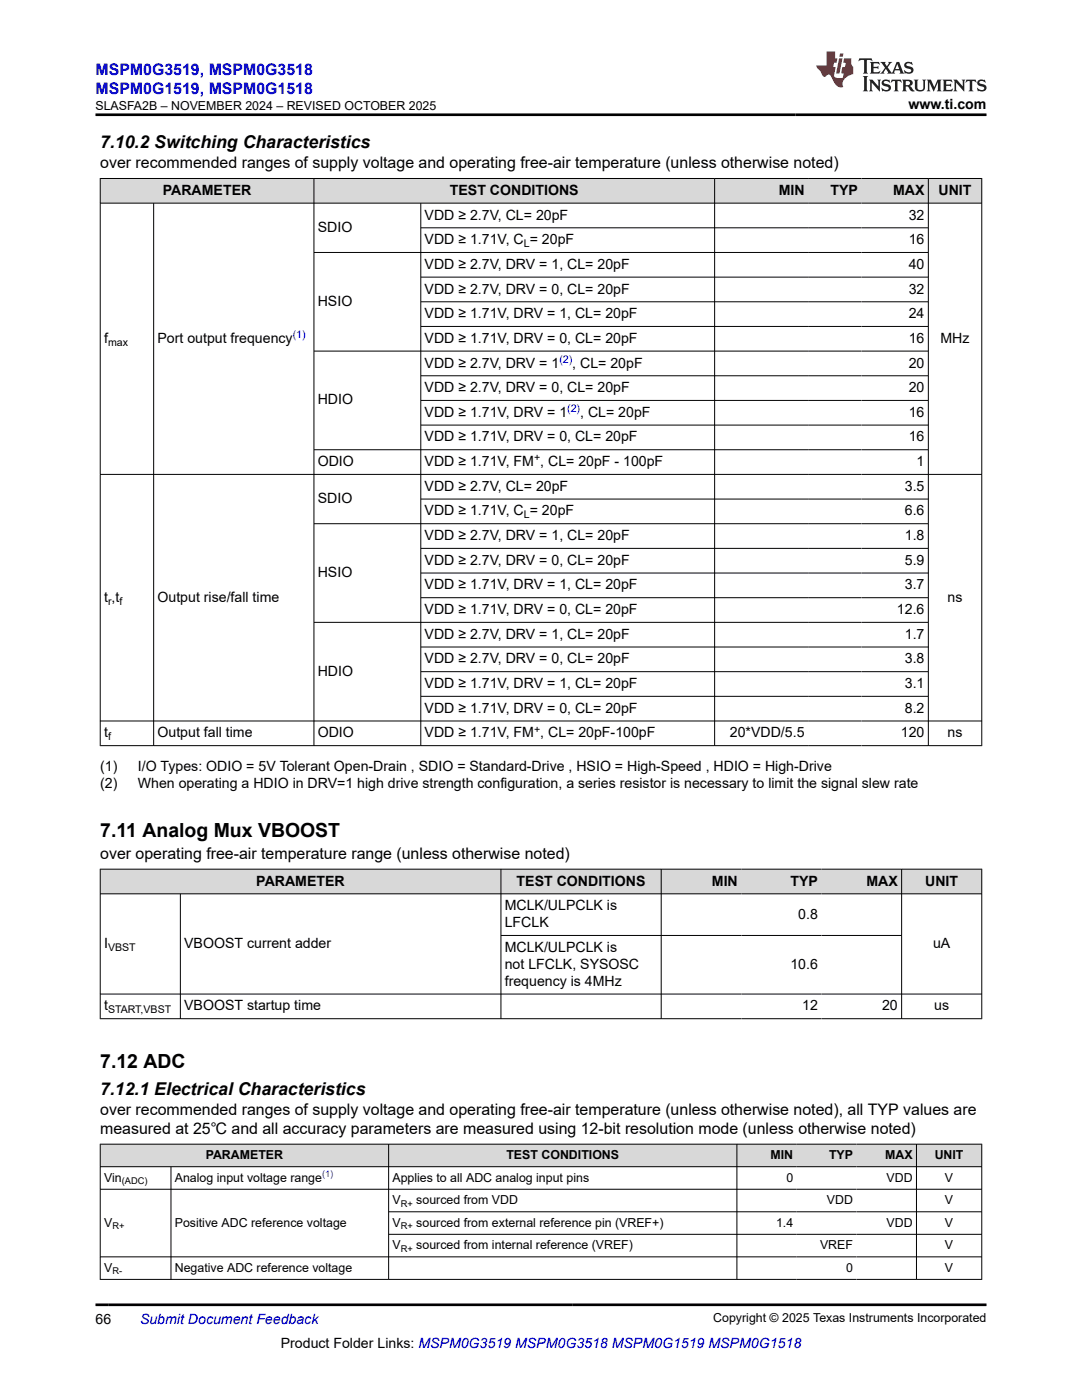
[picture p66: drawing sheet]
<svg xmlns="http://www.w3.org/2000/svg" width="216mm" height="279mm" viewBox="0 0 216 279" stroke-linecap="round" stroke-linejoin="round" font-family="sans-serif">
<defs><g id="words">
<g font-size="3.9">
<text x="20" y="167">7.11 Analog Mux VBOOST</text>
<text x="20" y="213.1">7.12 ADC</text>
</g>
<g font-size="3.5">
<text x="20" y="29.6">7.10.2 Switching Characteristics</text>
<text x="20" y="218.5">7.12.1 Electrical Characteristics</text>
</g>
<g font-size="3.2" fill="#00f">
<text x="19" y="14.9">MSPM0G3519, MSPM0G3518</text>
<text x="19" y="18.7">MSPM0G1519, MSPM0G1518</text>
</g>
<g font-size="3.2">
<text x="20" y="33.5">over recommended ranges of supply voltage and operating free-air temperature (unless otherwise noted)</text>
<text x="20" y="171.4">over operating free-air temperature range (unless otherwise noted)</text>
<text x="20" y="222.4">over recommended ranges of supply voltage and operating free-air temperature (unless otherwise noted), all TYP values are</text>
<text x="20" y="226.2">measured at 25℃ and all accuracy parameters are measured using 12-bit resolution mode (unless otherwise noted)</text>
</g>
<g font-size="2.8">
<text x="181.3" y="21.8">www.ti.com</text>
<text x="32.5" y="38.9">PARAMETER</text>
<text x="89.8" y="38.9">TEST CONDITIONS</text>
<text x="155.4" y="38.9">MIN</text>
<text x="165.7" y="38.9">TYP</text>
<text x="178.2" y="38.9">MAX</text>
<text x="187.3" y="38.9">UNIT</text>
<text x="63.4" y="46.3">SDIO</text>
<text x="84.7" y="43.8">VDD ≥ 2.7V, CL= 20pF</text>
<text x="181.3" y="43.8">32</text>
<text x="84.7" y="53.7">VDD ≥ 2.7V, DRV = 1, CL= 20pF</text>
<text x="84.7" y="48.7">VDD ≥ 1.71V, C = 20pF</text>
<text x="181.3" y="53.7">40</text>
<text x="181.3" y="48.7">16</text>
<text x="84.7" y="58.6">VDD ≥ 2.7V, DRV = 0, CL= 20pF</text>
<text x="181.3" y="58.6">32</text>
<text x="63.4" y="61">HSIO</text>
<text x="84.7" y="63.5">VDD ≥ 1.71V, DRV = 1, CL= 20pF</text>
<text x="181.3" y="63.5">24</text>
<text x="20.8" y="68.4">f</text>
<text x="31.4" y="68.4">Port output frequency</text>
<text x="84.7" y="68.4">VDD ≥ 1.71V, DRV = 0, CL= 20pF</text>
<text x="181.3" y="68.4">16</text>
<text x="187.7" y="68.4">MHz</text>
<text x="84.7" y="73.3">VDD ≥ 2.7V, DRV = 1</text>
<text x="114.2" y="73.3">, CL= 20pF</text>
<text x="181.3" y="73.3">20</text>
<text x="63.4" y="80.7">HDIO</text>
<text x="84.7" y="78.3">VDD ≥ 2.7V, DRV = 0, CL= 20pF</text>
<text x="84.7" y="83.2">VDD ≥ 1.71V, DRV = 1</text>
<text x="115.8" y="83.2">, CL= 20pF</text>
<text x="181.3" y="78.3">20</text>
<text x="181.3" y="83.2">16</text>
<text x="84.7" y="88.1">VDD ≥ 1.71V, DRV = 0, CL= 20pF</text>
<text x="181.3" y="88.1">16</text>
<text x="63.4" y="93">ODIO</text>
<text x="84.7" y="93">VDD ≥ 1.71V, FM , CL= 20pF - 100pF</text>
<text x="182.9" y="93">1</text>
<text x="63.4" y="100.4">SDIO</text>
<text x="84.7" y="98">VDD ≥ 2.7V, CL= 20pF</text>
<text x="180.5" y="98">3.5</text>
<text x="84.7" y="107.8">VDD ≥ 2.7V, DRV = 1, CL= 20pF</text>
<text x="84.7" y="102.9">VDD ≥ 1.71V, C = 20pF</text>
<text x="180.5" y="107.8">1.8</text>
<text x="180.5" y="102.9">6.6</text>
<text x="84.7" y="112.7">VDD ≥ 2.7V, DRV = 0, CL= 20pF</text>
<text x="180.5" y="112.7">5.9</text>
<text x="63.4" y="115.2">HSIO</text>
<text x="84.7" y="117.6">VDD ≥ 1.71V, DRV = 1, CL= 20pF</text>
<text x="180.5" y="117.6">3.7</text>
<text x="20.8" y="120.1">t ,t</text>
<text x="31.4" y="120.1">Output rise/fall time</text>
<text x="84.7" y="122.6">VDD ≥ 1.71V, DRV = 0, CL= 20pF</text>
<text x="179" y="122.6">12.6</text>
<text x="189.1" y="120.1">ns</text>
<text x="84.7" y="127.5">VDD ≥ 2.7V, DRV = 1, CL= 20pF</text>
<text x="180.5" y="127.5">1.7</text>
<text x="63.4" y="134.9">HDIO</text>
<text x="84.7" y="132.4">VDD ≥ 2.7V, DRV = 0, CL= 20pF</text>
<text x="84.7" y="137.3">VDD ≥ 1.71V, DRV = 1, CL= 20pF</text>
<text x="180.5" y="132.4">3.8</text>
<text x="180.5" y="137.3">3.1</text>
<text x="84.7" y="142.2">VDD ≥ 1.71V, DRV = 0, CL= 20pF</text>
<text x="180.5" y="142.2">8.2</text>
<text x="20.8" y="147.2">t</text>
<text x="31.4" y="147.2">Output fall time</text>
<text x="63.4" y="147.2">ODIO</text>
<text x="84.7" y="147.2">VDD ≥ 1.71V, FM , CL= 20pF-100pF</text>
<text x="145.6" y="147.2">20*VDD/5.5</text>
<text x="179.8" y="147.2">120</text>
<text x="189.1" y="147.2">ns</text>
<text x="20" y="154">(1)</text>
<text x="27.5" y="154">I/O Types: ODIO = 5V Tolerant Open-Drain , SDIO = Standard-Drive , HSIO = High-Speed , HDIO = High-Drive</text>
<text x="20" y="157.3">(2)</text>
<text x="27.5" y="157.3">When operating a HDIO in DRV=1 high drive strength configuration, a series resistor is necessary to limit the signal slew rate</text>
<text x="51.1" y="176.7">PARAMETER</text>
<text x="103.1" y="176.7">TEST CONDITIONS</text>
<text x="142" y="176.7">MIN</text>
<text x="157.7" y="176.7">TYP</text>
<text x="172.9" y="176.7">MAX</text>
<text x="184.6" y="176.7">UNIT</text>
<text x="100.7" y="181.7">MCLK/ULPCLK is</text>
<text x="100.7" y="185">LFCLK</text>
<text x="159.3" y="183.3">0.8</text>
<text x="20.8" y="189.2">I</text>
<text x="36.8" y="189.2">VBOOST current adder</text>
<text x="100.7" y="190">MCLK/ULPCLK is</text>
<text x="186.2" y="189.2">uA</text>
<text x="100.7" y="193.4">not LFCLK, SYSOSC</text>
<text x="100.7" y="196.7">frequency is 4MHz</text>
<text x="157.7" y="193.4">10.6</text>
<text x="20.8" y="201.7">t</text>
<text x="36.8" y="201.7">VBOOST startup time</text>
<text x="160.1" y="201.7">12</text>
<text x="176" y="201.7">20</text>
<text x="186.4" y="201.7">us</text>
<text x="19" y="264.2">66</text>
<text x="56" y="269">Product Folder Links: MSPM0G3519 MSPM0G3518 MSPM0G1519 MSPM0G1518</text>
</g>
<text font-size="2.8" fill="#00f" x="27.9" y="264.2">Submit Document Feedback</text>
<g font-size="2.5">
<text x="19.1" y="21.9">SLASFA2B – NOVEMBER 2024 – REVISED OCTOBER 2025</text>
<text x="41" y="231.3">PARAMETER</text>
<text x="101" y="231.3">TEST CONDITIONS</text>
<text x="153.8" y="231.3">MIN</text>
<text x="165.4" y="231.3">TYP</text>
<text x="176.6" y="231.3">MAX</text>
<text x="186.5" y="231.3">UNIT</text>
<text x="20.8" y="235.8">Vin</text>
<text x="34.9" y="235.8">Analog input voltage range</text>
<text x="78.3" y="235.8">Applies to all ADC analog input pins</text>
<text x="156.9" y="235.8">0</text>
<text x="176.9" y="235.8">VDD</text>
<text x="188.6" y="235.8">V</text>
<text x="20.8" y="244.8">V</text>
<text x="34.9" y="244.8">Positive ADC reference voltage</text>
<text x="78.3" y="240.3">V</text>
<text x="78.3" y="244.8">V</text>
<text x="83.1" y="240.3">sourced from VDD</text>
<text x="83.1" y="244.8">sourced from external reference pin (VREF+)</text>
<text x="154.8" y="244.8">1.4</text>
<text x="165" y="240.3">VDD</text>
<text x="176.9" y="244.8">VDD</text>
<text x="188.6" y="240.3">V</text>
<text x="188.6" y="244.8">V</text>
<text x="78.3" y="249.3">V</text>
<text x="83.1" y="249.3">sourced from internal reference (VREF)</text>
<text x="163.6" y="249.3">VREF</text>
<text x="188.6" y="249.3">V</text>
<text x="20.8" y="253.8">V</text>
<text x="34.9" y="253.8">Negative ADC reference voltage</text>
<text x="168.8" y="253.8">0</text>
<text x="188.6" y="253.8">V</text>
<text x="142.3" y="263.9">Copyright © 2025 Texas Instruments Incorporated</text>
</g>
<g font-size="2.1">
<text x="104.5" y="49.3">L</text>
<text x="21.6" y="69">max</text>
<text x="106.6" y="92.1">+</text>
<text x="104.5" y="103.4">L</text>
<text x="21.6" y="120.7">r</text>
<text x="23.8" y="120.7">f</text>
<text x="21.6" y="147.7">f</text>
<text x="106.6" y="146.2">+</text>
<text x="21.6" y="189.8">VBST</text>
<text x="21.6" y="202.2">START,VBST</text>
</g>
<g font-size="2.1" fill="#00f">
<text x="58.4" y="67.5">(1)</text>
<text x="111.6" y="72.4">(2)</text>
<text x="113.2" y="82.2">(2)</text>
</g>
<g font-size="1.9">
<text x="24.3" y="236.3">(ADC)</text>
<text x="22.4" y="245.3">R+</text>
<text x="80" y="240.8">R+</text>
<text x="80" y="245.3">R+</text>
<text x="80" y="249.8">R+</text>
<text x="22.4" y="254.3">R-</text>
</g>
<text font-size="1.9" fill="#00f" x="64.3" y="235">(1)</text>
</g></defs>
<g fill="#d8d8d8">
<path d="M20 35.6h175.9v4.9h-175.9z" fill-rule="evenodd"/>
<path d="M20.1 35.7h42.5v4.8h-42.5z" fill-rule="evenodd"/>
<path d="M62.7 35.7h79.8v4.8h-79.8z" fill-rule="evenodd"/>
<path d="M142.7 35.7h18.6v4.8h-18.6z" fill-rule="evenodd"/>
<path d="M161.3 35.7h10.6v4.8h-10.6z" fill-rule="evenodd"/>
<path d="M171.9 35.7h13.3v4.8h-13.3z" fill-rule="evenodd"/>
<path d="M185.3 35.7h10.5v4.8h-10.5z" fill-rule="evenodd"/>
</g>
<g fill="none" stroke="#000" stroke-width=".2">
<path d="M19.9 35.6h176.1M20 35.6v113.3M62.6 35.6v113.3M142.6 35.6v113.3M185.2 35.6v113.3M195.9 35.6v113.3M19.9 40.5h176.1M30.7 40.5v108.4M62.6 50.4h122.7M84 40.5v108.4M84 45.5h101.3M84 55.3h101.3"/>
<path d="M84 60.2h101.3M84 65.1h101.3M84 75h101.3M84 79.9h101.3M185.3 70.1h-122.7M19.9 94.7h176.1M84 84.8h101.3M84 99.6h101.3M185.3 89.8h-122.7M62.6 104.5h122.7M84 109.4h101.3M84 114.4h101.3"/>
<path d="M84 119.3h101.3M62.6 124.2h122.7M84 129.1h101.3M84 134h101.3M84 139h101.3M19.9 143.9h176.1M19.9 148.8h176.1"/>
</g>
<g fill="#d8d8d8">
<path d="M20 173.5h175.9v4.9h-175.9z" fill-rule="evenodd"/>
<path d="M20.1 173.5h79.8v4.8h-79.8z" fill-rule="evenodd"/>
<path d="M100 173.5h31.9v4.8h-31.9z" fill-rule="evenodd"/>
<path d="M132 173.5h15.9v4.8h-15.9z" fill-rule="evenodd"/>
<path d="M147.9 173.5h16v4.8h-16z" fill-rule="evenodd"/>
<path d="M163.9 173.5h15.9v4.8h-15.9z" fill-rule="evenodd"/>
<path d="M180 173.5h15.8v4.8h-15.8z" fill-rule="evenodd"/>
</g>
<path d="M19.9 173.5h176.1M19.9 178.4h176.1M20 173.4v30M36 178.4v25M100 173.4v30M131.9 173.4v30M179.9 173.4v30M195.9 173.4v30M19.9 198.4h176.1M100 186.7h80M19.9 203.3h176.1" fill="none" stroke="#000" stroke-width=".2"/>
<g fill="#d8d8d8">
<path d="M20 228.3h175.9v4.5h-175.9z" fill-rule="evenodd"/>
<path d="M20.1 228.4h57.4v4.4h-57.4z" fill-rule="evenodd"/>
<path d="M77.6 228.4h69.4v4.4h-69.4z" fill-rule="evenodd"/>
<path d="M147.1 228.4h11.9v4.4h-11.9z" fill-rule="evenodd"/>
<path d="M159 228.4h11.9v4.4h-11.9z" fill-rule="evenodd"/>
<path d="M170.9 228.4h11.9v4.4h-11.9z" fill-rule="evenodd"/>
<path d="M182.9 228.4h12.9v4.4h-12.9z" fill-rule="evenodd"/>
</g>
<g fill="none" stroke="#000" stroke-width=".2">
<path d="M19.9 228.3h176.1M19.9 232.8h176.1M19.9 237.3h176.1M20 228.3v27.1M34.1 232.8v22.6M77.5 228.3v27.1M147 228.3v27.1M182.9 228.3v27.1M195.9 228.3v27.1M19.9 250.8h176.1M19.9 255.3h176.1M77.5 241.8h118.5"/>
<path d="M77.5 246.3h118.5"/>
</g>
<path d="M171.5 11.6l-.2 .6 .5-.2h.6v.1v2.2l-.2 .4h1l-.2-.4v-2.2v-.1h.5l.6 .2-.2-.6zM173.6 12.4l.2 .3v1.6l-.2 .4h1.9l.1-.6a1.08 1.08 0 0 1-1.3 .2v-.7h.6l.4 .2v-.7l-.4 .2h-.6v-.5l.2-.2a1 1 0 0 1 1 .3l-.1-.5zM175.7 12.4l.9 1.1-1 1.2h.9l-.2-.2 .5-.8 .4 .8-.2 .2h1.6l-.2-.2 .2-.5h.9l.1 .5-.1 .2h.9l-.2-.4-.8-1.9h-.5l-.9 2.1-.9-1.1 .9-1h-.8l.2 .2-.4 .6-.4-.6 .2-.2zM179 12.8l.4 1h-.7zM180.7 12.5a.65 .65 0 0 0-.2 .7 .65 .65 0 0 0 .6 .5l.6 .1 .1 .3a.79 .79 0 0 1-.7 .4 .79 .79 0 0 1-.7-.5l.1 .7 .2-.1a.93 .93 0 0 0 1.1 0 .93 .93 0 0 0 .4-.9 1.46 1.46 0 0 0-1.2-.6l-.1-.3a1.09 1.09 0 0 1 1.2 .2l-.2-.6-.1 .1-.5-.2zM172.2 15.2l.2 .4v2.2l-.2 .4h1l-.2-.4v-2.2l.2-.4zM173.4 15.9l.2 .4v1.5l-.2 .4h.8l-.3-.4 .1-1.3 1.6 1.8v-2l.2-.4h-.7l.1 .2 .1 1.1-1.2-1.3zM176.2 16a.65 .65 0 0 0-.2 .8 .65 .65 0 0 0 .6 .4l.6 .2 .1 .2a.79 .79 0 0 1-.7 .4 .79 .79 0 0 1-.7-.5l.1 .7 .2-.1a.93 .93 0 0 0 1.1 .1 .93 .93 0 0 0 .4-1 1.46 1.46 0 0 0-1.2-.5l-.1-.4a1.09 1.09 0 0 1 1.2 .2l-.1-.6-.2 .1-.5-.1zM177.9 15.9l-.1 .6a.63 .63 0 0 1 .8-.3v1.6l-.3 .4h1l-.2-.4v-1.6a.66 .66 0 0 1 .8 .3l-.1-.6zM180 15.9l.2 .4v1.5l-.2 .4h1l-.2-.2-.1-.7h.5l.1 .2a.79 .79 0 0 0 1.2 .6l-1-.9a.61 .61 0 0 0 .6-.6 .61 .61 0 0 0-.5-.7zM180.8 16.2h.1a.47 .47 0 0 1 .5 .1 .47 .47 0 0 1 .1 .5l-.1 .1-.7 .1zM182.3 15.9l.2 .2a2.27 2.27 0 0 0 .4 2 1.04 1.04 0 0 0 1.7-.7v-1.3l.2-.2h-.8l.2 .4v1.1a.6 .6 0 0 1-.6 .6 .6 .6 0 0 1-.6-.6v-1.1l.3-.4zM184.9 15.9l.2 .4v1.5l-.2 .4h.8l-.3-.4v-1.4l.9 1.9 .9-1.9v1.4l-.3 .4h1l-.2-.4v-1.5l.2-.4h-.8l-.7 1.5-.6-1.5zM188.1 15.9l.2 .4v1.5l-.2 .4h1.9l.1-.6a1.09 1.09 0 0 1-1.3 .2v-.7h.6l.4 .2v-.6l-.4 .2h-.6v-.6l.2-.1a1.01 1.01 0 0 1 1 .3l-.1-.6zM190.2 15.9l.3 .4v1.5l-.3 .4h.8l-.2-.4v-1.3l1.6 1.8v-2l.2-.4h-.7l.2 .2v1.1l-1.2-1.3zM192.8 15.9l-.1 .6a.63 .63 0 0 1 .8-.3v1.6l-.3 .4h1l-.2-.4v-1.6a.66 .66 0 0 1 .8 .3l-.1-.6zM195.2 16a.65 .65 0 0 0-.2 .8 .65 .65 0 0 0 .6 .4l.6 .2 .2 .2a.79 .79 0 0 1-.7 .4 .79 .79 0 0 1-.7-.5l.1 .7 .2-.1a.93 .93 0 0 0 1 .1 .93 .93 0 0 0 .5-1 1.46 1.46 0 0 0-1.3-.5v-.4a1.09 1.09 0 0 1 1.2 .2l-.2-.6-.2 .1-.5-.1z" fill="#231f20"/>
<path d="M164.9 10.3v2.7h-2l.1 .4 .8 1a.95 .95 0 0 0 1 .9 .59 .59 0 0 1 .5-.4 .59 .59 0 0 1 .5 .3l.4 .8a1.59 1.59 0 0 0 2.1 1.4 1.61 1.61 0 0 1 1-2.3l1-.3-.1-1.5a1.59 1.59 0 0 1-.3-1.7h-1.5l-.2 .9h.6l-.2 .9h-.5l-.2 .9v.3l.4 .1-.1 .9h-.7a.73 .73 0 0 1-1-.7l.3-1.5h-.5l.1-.9h.5l.2-.9h-.5v-1.3zM167.4 11.6l-.6 3.1h.7l.6-3.1zM167.6 10.7l-.1 .6h.7l.1-.6z" fill="#ed1c24"/>
<path d="M19 22.9h177.8M19 260.4h177.8" fill="none" stroke="#000" stroke-width=".53"/>
<use href="#words"/>
</svg>
